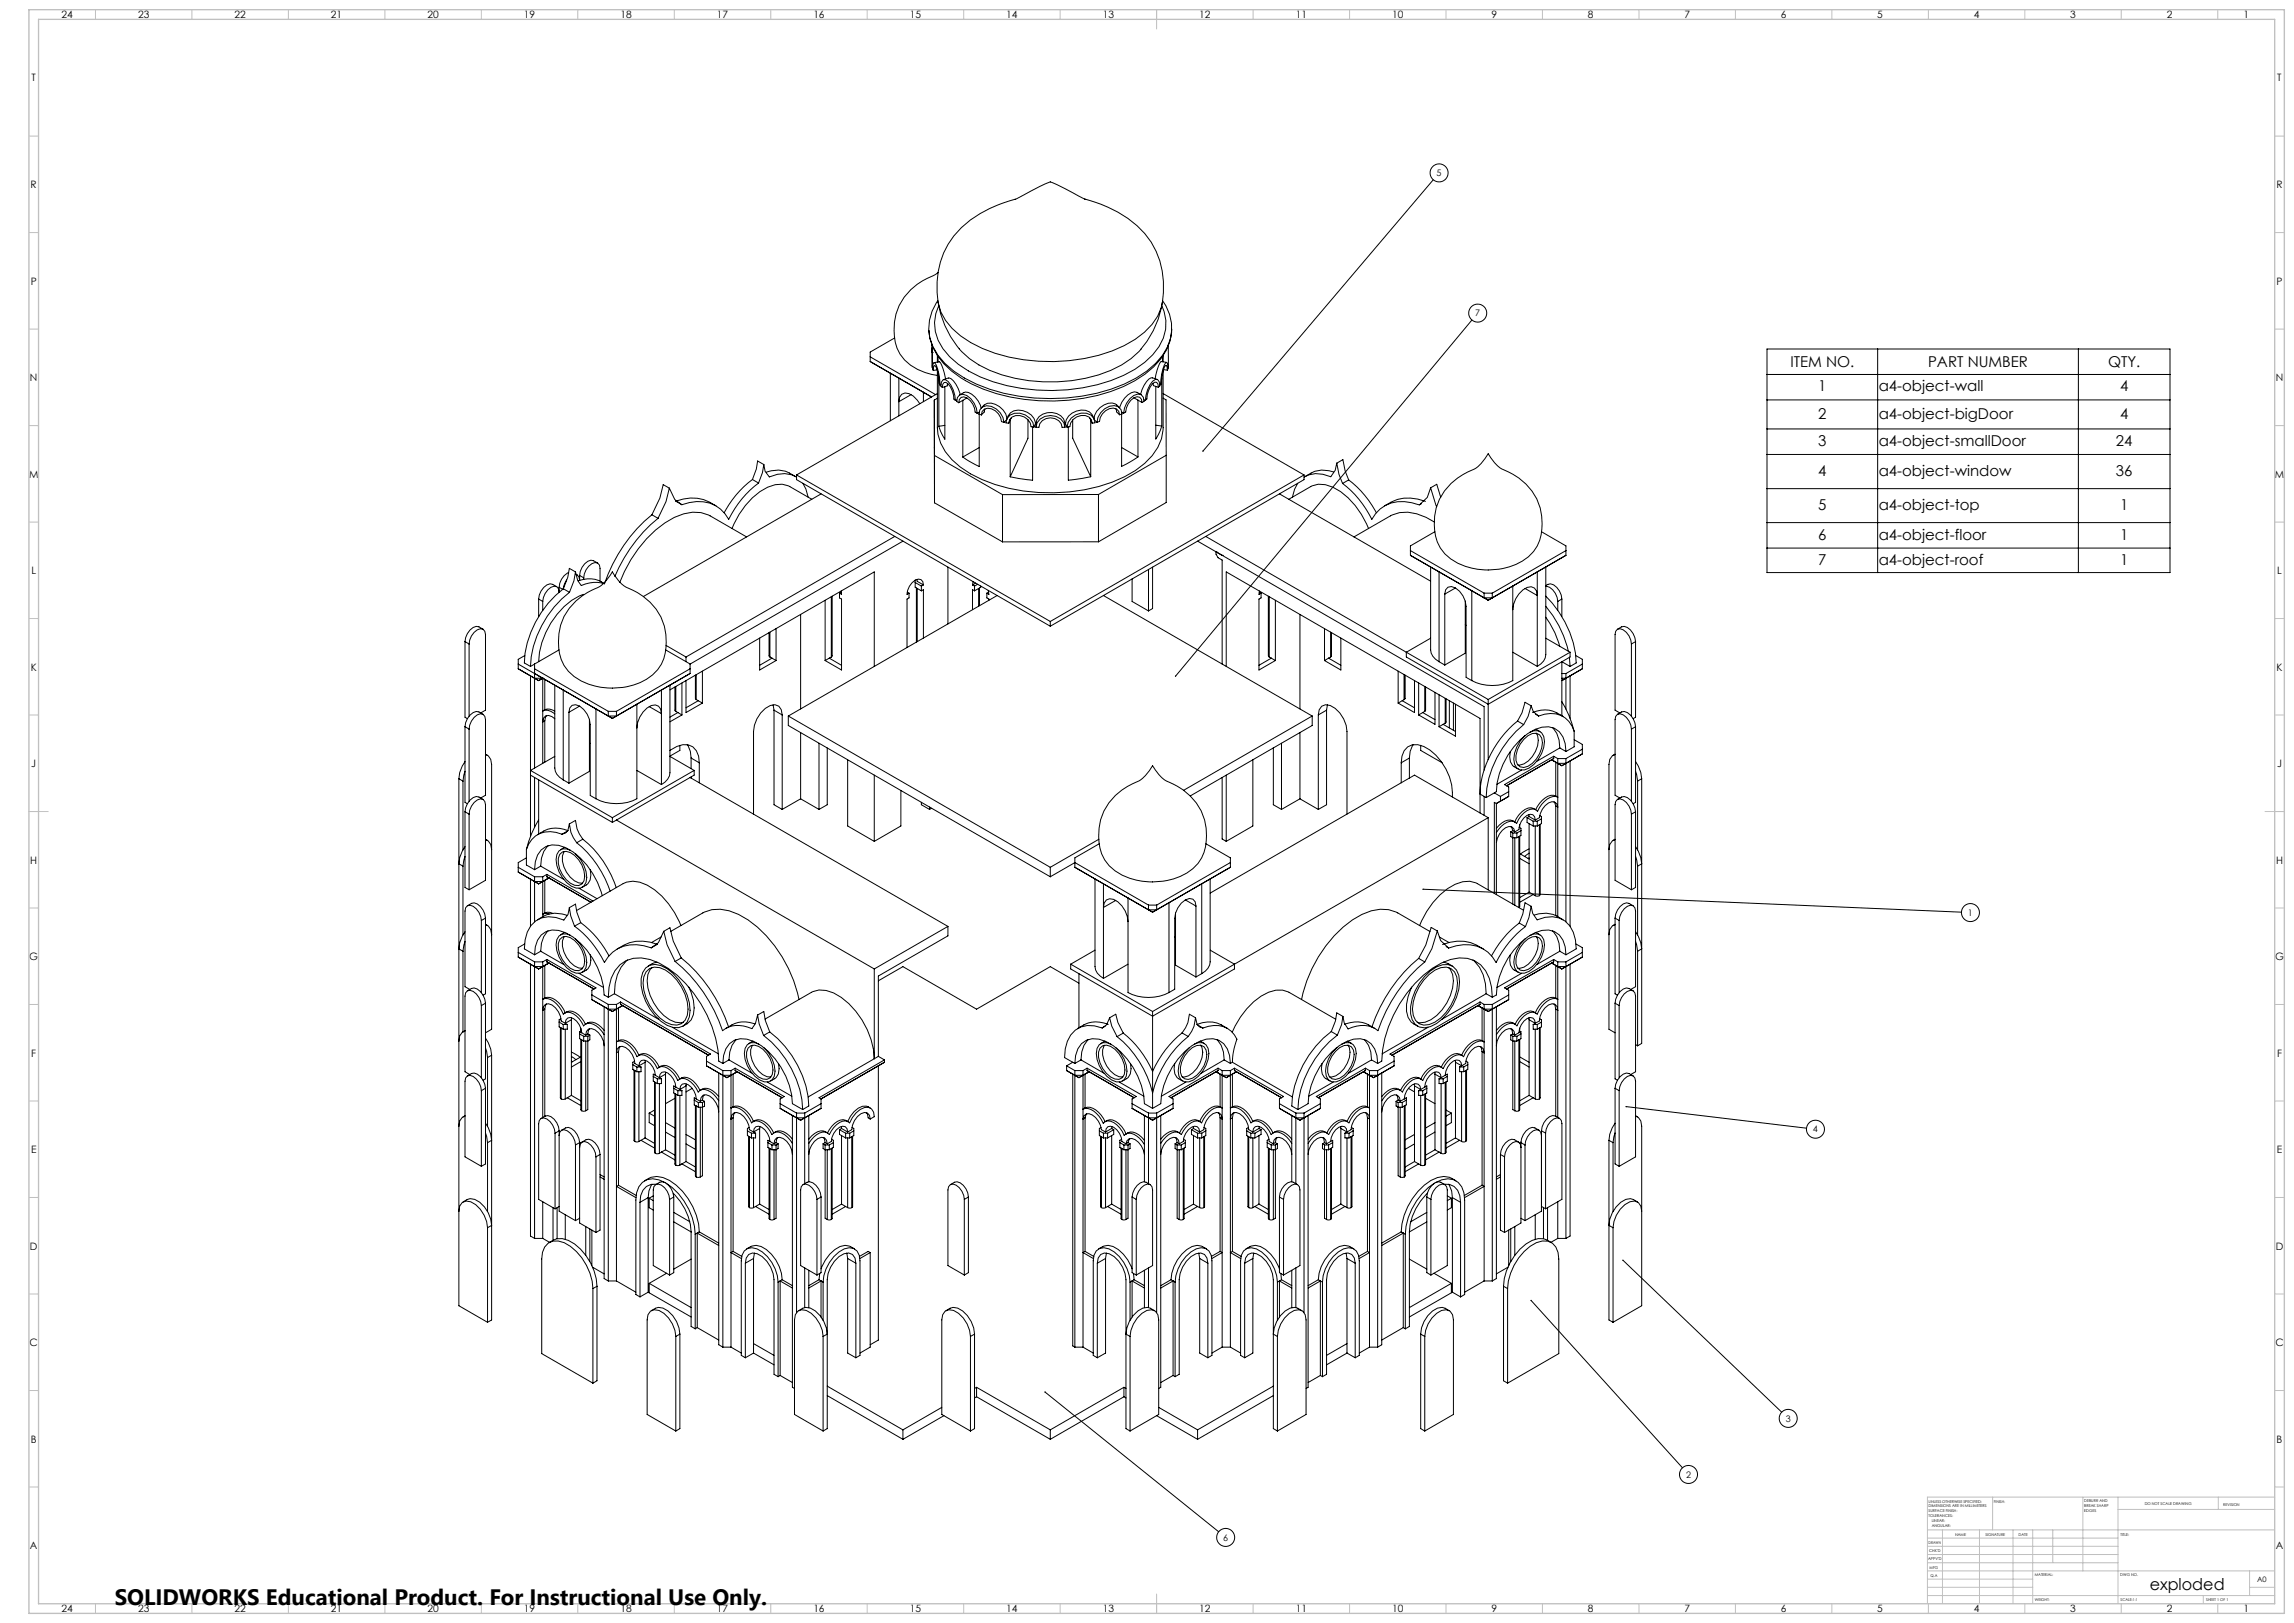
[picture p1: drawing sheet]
<svg xmlns="http://www.w3.org/2000/svg" width="1189mm" height="841mm" viewBox="0 0 1189 841" stroke-linecap="round" stroke-linejoin="round" font-family="sans-serif">
<defs><g id="words">
<text font-size="11.6" x="59" y="832">SOLIDWORKS Educational Product. For Instructional Use Only.</text>
<text font-size="8.5" x="1114" y="824">exploded</text>
<g font-size="7.8">
<text x="928" y="190">ITEM NO.</text>
<text x="999" y="190">PART NUMBER</text>
<text x="1093" y="190">QTY.</text>
<text x="942" y="203">1</text>
<text x="974" y="203">a4-object-wall</text>
<text x="1099" y="203">4</text>
<text x="942" y="217">2</text>
<text x="974" y="217">a4-object-bigDoor</text>
<text x="1099" y="217">4</text>
<text x="942" y="231">3</text>
<text x="974" y="231">a4-object-smallDoor</text>
<text x="1097" y="231">24</text>
<text x="942" y="247">4</text>
<text x="974" y="247">a4-object-window</text>
<text x="1097" y="247">36</text>
<text x="942" y="264">5</text>
<text x="974" y="264">a4-object-top</text>
<text x="1099" y="264">1</text>
<text x="942" y="280">6</text>
<text x="974" y="280">a4-object-floor</text>
<text x="1099" y="280">1</text>
<text x="942" y="293">7</text>
<text x="974" y="293">a4-object-roof</text>
<text x="1099" y="293">1</text>
</g>
<g font-size="5.3">
<text x="32" y="9">24</text>
<text x="72" y="9">23</text>
<text x="122" y="9">22</text>
<text x="172" y="9">21</text>
<text x="222" y="9">20</text>
<text x="272" y="9">19</text>
<text x="322" y="9">18</text>
<text x="372" y="9">17</text>
<text x="422" y="9">16</text>
<text x="472" y="9">15</text>
<text x="522" y="9">14</text>
<text x="572" y="9">13</text>
<text x="622" y="9">12</text>
<text x="672" y="9">11</text>
<text x="722" y="9">10</text>
<text x="773" y="9">9</text>
<text x="823" y="9">8</text>
<text x="873" y="9">7</text>
<text x="923" y="9">6</text>
<text x="973" y="9">5</text>
<text x="1023" y="9">4</text>
<text x="1073" y="9">3</text>
<text x="1123" y="9">2</text>
<text x="1163" y="9">1</text>
<text x="16" y="42">T</text>
<text x="1180" y="42">T</text>
<text x="16" y="97">R</text>
<text x="1180" y="97">R</text>
<text x="16" y="147">P</text>
<text x="1180" y="147">P</text>
<text x="16" y="197">N</text>
<text x="1180" y="197">N</text>
<text x="15" y="247">M</text>
<text x="1179" y="247">M</text>
<text x="16" y="297">L</text>
<text x="1180" y="297">L</text>
<text x="16" y="347">K</text>
<text x="1180" y="347">K</text>
<text x="16" y="397">J</text>
<text x="1180" y="397">J</text>
<text x="16" y="447">H</text>
<text x="1180" y="447">H</text>
<text x="15" y="497">G</text>
<text x="1179" y="497">G</text>
<text x="16" y="547">F</text>
<text x="1180" y="547">F</text>
<text x="16" y="597">E</text>
<text x="1180" y="597">E</text>
<text x="16" y="647">D</text>
<text x="1180" y="647">D</text>
<text x="15" y="697">C</text>
<text x="1179" y="697">C</text>
<text x="16" y="747">B</text>
<text x="1180" y="747">B</text>
<text x="16" y="803">A</text>
<text x="1180" y="803">A</text>
<text x="32" y="835">24</text>
<text x="72" y="835">23</text>
<text x="122" y="835">22</text>
<text x="172" y="835">21</text>
<text x="222" y="835">20</text>
<text x="272" y="835">19</text>
<text x="322" y="835">18</text>
<text x="372" y="835">17</text>
<text x="422" y="835">16</text>
<text x="472" y="835">15</text>
<text x="522" y="835">14</text>
<text x="572" y="835">13</text>
<text x="622" y="835">12</text>
<text x="672" y="835">11</text>
<text x="722" y="835">10</text>
<text x="773" y="835">9</text>
<text x="823" y="835">8</text>
<text x="873" y="835">7</text>
<text x="923" y="835">6</text>
<text x="973" y="835">5</text>
<text x="1023" y="835">4</text>
<text x="1073" y="835">3</text>
<text x="1123" y="835">2</text>
<text x="1163" y="835">1</text>
</g>
<g font-size="4.7">
<text x="745" y="91">5</text>
<text x="765" y="164">7</text>
<text x="1020" y="475">1</text>
<text x="940" y="587">4</text>
<text x="926" y="737">3</text>
<text x="874" y="766">2</text>
<text x="634" y="798">6</text>
</g>
<text font-size="3.9" x="1170" y="820">A0</text>
<g font-size="2">
<text x="1000" y="779">UNLESS OTHERWISE SPECIFIED:</text>
<text x="1033" y="779">FINISH:</text>
<text x="1080" y="778">DEBURR AND</text>
<text x="1112" y="780">DO NOT SCALE DRAWING</text>
<text x="1000" y="781">DIMENSIONS ARE IN MILLIMETERS</text>
<text x="1000" y="784">SURFACE FINISH:</text>
<text x="1080" y="781">BREAK SHARP</text>
<text x="1080" y="783">EDGES</text>
<text x="1152" y="780">REVISION</text>
<text x="1000" y="786">TOLERANCES:</text>
<text x="1001" y="789">LINEAR:</text>
<text x="1001" y="791">ANGULAR:</text>
<text x="1013" y="796">NAME</text>
<text x="1029" y="796">SIGNATURE</text>
<text x="1046" y="796">DATE</text>
<text x="1099" y="796">TITLE:</text>
<text x="1000" y="800">DRAWN</text>
<text x="999" y="808">APPV'D</text>
<text x="1000" y="804">CHK'D</text>
<text x="1000" y="813">MFG</text>
<text x="1001" y="817">Q.A</text>
<text x="1055" y="817">MATERIAL:</text>
<text x="1099" y="817">DWG NO.</text>
<text x="1055" y="830">WEIGHT:</text>
<text x="1099" y="830">SCALE:1:1</text>
<text x="1143" y="830">SHEET 1 OF 1</text>
</g>
</g></defs>
<g fill="none" stroke="#000" stroke-width=".52">
<path d="M743 93l-120 141M526 103l2-1a62 62 0 0 1 17-8l18 9M526 103a64 64 0 0 0-32 19 44 44 0 0 0-8 35M562 103a61 61 0 0 1 35 22 45 45 0 0 1 6 32M486 156a24 24 0 0 0-5 15M486 156a26 26 0 0 0 12 18 85 85 0 0 0 64 12 59 59 0 0 0 35-18l3-4 2-7M486 141l-1 1a30 30 0 0 0-19 41 27 27 0 0 0 20 12M486 157a45 45 0 0 0 33 37 84 84 0 0 0 62-5l5-3 6-5M602 159a22 22 0 0 1-5 25 67 67 0 0 1-44 18 86 86 0 0 1-56-13 24 24 0 0 1-11-30M602 157a47 47 0 0 1-11 24M603 156l-1 1M603 156a25 25 0 0 1-5 34 78 78 0 0 1-52 18 83 83 0 0 1-53-16 30 30 0 0 1-12-21"/>
<path d="M464 175l-13 7v5M606 179l-1 11M607 171a32 32 0 0 1-18 25 98 98 0 0 1-89 0 32 32 0 0 1-19-25M763 166l-154 184M451 187l32 19-4-3v5M451 185l34 19M451 187l2 2M461 193v25M466 196v19M483 183v-4v11M483 183v-3v10M483 183h.1"/>
<path d="M483 190h.1M484 192v-3a11 11 0 0 1 3 10M484 192l-1-3 1-1h1l2 6v5M486 192h-2M486 192v30a29 29 0 0 0 17 24 91 91 0 0 0 85-2 27 27 0 0 0 15-22v-30M486 184v4M486 185v3M487 196v25M487 188l2 3 1 5M487 187l-3 1M488 199h-1M491 199v1l-3 1"/>
<path d="M492 196l-3 1M492 196a9 9 0 0 1 5 8h1M598 199v1l2 1M600 197l-3-1a10 10 0 0 0-6 8M601 199h1M602 196v25M603 184l-1 3M603 184v3M603 192h2M605 188l-3-1-2 5-1 4M605 192v-3a11 11 0 0 0-3 10M605 192v-1v-3a6 6 0 0 0-3 6v5"/>
<path d="M916 181h209v116h-209zM916 194h209M973 181v116M1077 181v116M472 204l-6 4v-2l1-2a6 6 0 0 1 8 3l2 2M484 207v54M484 207v25M486 204l-73 42M486 206l-2 1M488 201v-1l1-3a6 6 0 0 1 5 5l1 6M488 201l1-3a4 4 0 0 1 5 4v5l1 1M490 200v28l-3-7"/>
<path d="M496 207l-1 1M497 209l-1-1v-2l1-1a7 7 0 0 1 8 4l1 5M497 209v-2l1-1a7 7 0 0 1 7 8h1M499 207v30M499 203l-2 2M500 203a8 8 0 0 1 8 8M501 206l-4 3M507 214h-1M508 215v27l-9-5M509 211a6 6 0 0 1 9 0 8 8 0 0 1 4 6M509 215h-2a4 4 0 0 1 7-4 10 10 0 0 1 6 8M509 215a4 4 0 0 1 5-3 8 8 0 0 1 5 6l1 1"/>
<path d="M511 212l-1 1-1 2M522 218l-2 1M522 217a8 8 0 0 1 8-5 8 8 0 0 1 7 7l-1 2M523 219h-2a7 7 0 0 1 6-5 7 7 0 0 1 7 3l1 2 1 2M523 219a6 6 0 0 1 4-4 6 6 0 0 1 6 2l1 2v2h2M524 218v29M524 218l-1 1M524 216v2M533 217v10l-9 20M556 218v9l9 20M565 216v2M565 218v29"/>
<path d="M565 218l1 1M566 219h2a7 7 0 0 0-6-5 7 7 0 0 0-7 3l-1 2-1 2M566 219a6 6 0 0 0-4-4 6 6 0 0 0-6 2l-2 4h-1M566 215a8 8 0 0 0-8-2 8 8 0 0 0-6 7l1 1M566 215l1 2M567 218l2 1M578 212l1 1 1 2M579 210a7 7 0 0 0-11 3l-1 4M579 210l1 1M580 215h2a4 4 0 0 0-7-4 10 10 0 0 0-6 8M580 215a4 4 0 0 0-5-3 8 8 0 0 0-5 6l-1 1M581 215v27l9-5"/>
<path d="M581 214h1M588 206l2 1M590 207v30M590 207l2 2M591 205a5 5 0 0 0-6 0 12 12 0 0 0-5 6M592 209l1-1v-2l-2-1a7 7 0 0 0-7 4l-2 5M592 209v-2l-1-1a7 7 0 0 0-8 7l-1 1M593 207h1M599 200v27l3-6M600 201l1-1-1-3a6 6 0 0 0-5 5l-1 5M600 201v-3a4 4 0 0 0-5 4l-1 5M603 204l73 42"/>
<path d="M603 206l1 1v29M916 207h209M490 220l-3 1M508 232l-9 5M535 221v28l-11-2M537 221a8 8 0 0 1 5-7 8 8 0 0 1 9 3l1 4M537 221a8 8 0 0 1 7-6 8 8 0 0 1 8 6M537 221h1a6 6 0 0 1 6-4 6 6 0 0 1 6 4h2M554 221v28l11-2M581 232l9 5M599 220l3 1M604 236v24l-35 21"/>
<path d="M604 236l-35 20M916 222h209M916 235h209M347 253l-2 7-4 9M347 253l3 6 3 3M347 253l-3-2-2 7-4 9M390 248a51 51 0 0 0-15 18M390 248l3 2M393 250a52 52 0 0 0-15 19 18 18 0 0 0-25-7M396 241l-1 4-2 5M396 241l1 3 2 3a15 15 0 0 1 14 0M396 241l-3-2-1 4-2 5"/>
<path d="M397 245a15 15 0 0 1 15 2M413 246l131 76M413 246v3l131 75M416 250l2 3 1 5M421 259l-12-7a12 12 0 0 0-11 0 40 40 0 0 0-19 22M426 256l-93 53M520 256l-36-20v25M520 256v25M569 256h-49M569 256v25M663 256l79 45M668 259l11-7a12 12 0 0 1 12 0 40 40 0 0 1 18 22"/>
<path d="M673 250l-2 3-1 5M676 246l-132 76M676 246v3l-132 75M691 245a15 15 0 0 0-15 2M693 240l-1 4-2 3a14 14 0 0 0-14 0M693 240l1 6 2 5M693 240l3-2 1 6 2 5M696 251a52 52 0 0 1 15 18 19 19 0 0 1 25-7l1-1M699 249a52 52 0 0 1 14 17M699 249l-3 2M739 260a21 21 0 0 0-21 2M742 253l-2 5-4 3"/>
<path d="M742 253l3 10M742 253l3-2 2 7M752 251l6-5a23 23 0 0 0 13-11 21 21 0 0 0 13 11 28 28 0 0 1 11 40 34 34 0 0 1-46 1 27 27 0 0 1 3-36zM916 253h209M338 267a79 79 0 0 0-25 36M338 267l3 2M341 269a78 78 0 0 0-22 30M353 262l-3-2a21 21 0 0 1 21 2M387 278l-19-11a22 22 0 0 0-23 4 66 66 0 0 0-24 31M464 278l-108 62M484 261l36 20M625 278l146 84"/>
<path d="M743 271a22 22 0 0 0-22-4l-19 11M744 276l-13 7v5M799 276l13 7v5M916 271h209M295 297a9 9 0 0 0-5 7M298 296l-1 5-2 6M298 296l1 5 2 2 7-1h5M298 296l-3-1-1 4-2 6M299 298l1 1v2M300 298l3 1M300 298v3M303 299a7 7 0 0 1 7-7l1 1v2v6"/>
<path d="M303 299v1M310 292a5 5 0 0 0-8 2l-2 4M468 280l-110 64M491 294v29M569 281h-49M587 300v12l8 5M595 295v22M597 294v21l-2 2M621 280l148 86v33M630 286h.1M630 286v1l1 2 2 1v54M633 288h.1"/>
<path d="M731 285l38 22M731 288l40 23M731 288l2 1M742 294v43a7 7 0 0 0 4 6M746 296v47M797 296v49M801 294v45a7 7 0 0 1-4 6M812 288l-28 16v49a23 23 0 0 1-21 0M812 285l-39 22M812 288l-41 23M916 284h209M279 310v9"/>
<path d="M279 310l2 2M281 312v4M289 304a4 4 0 0 0-7 0l-2 2-1 4M290 304v3l-1-2v-1a7 7 0 0 0-8 8M290 304l2 1M292 305a52 52 0 0 0-20 39l3 1M292 305l3 2M294 301l-2 4M295 307a52 52 0 0 0-20 38M299 311l6-4a21 21 0 0 0 12-11l1 1a21 21 0 0 0 12 10 28 28 0 0 1 11 40 34 34 0 0 1-46 1 28 28 0 0 1 4-37zM300 301a14 14 0 0 1 13 1M302 308a40 40 0 0 0-23 35"/>
<path d="M415 318v49M428 311v31M431 309v31M435 307v3h1v37l-8-5M436 306v2l-1-1M436 307h-1M470 307h1M471 307v3h-1v26M474 301v3l4 2M474 302l4 2M474 301h.1M475 305v28"/>
<path d="M475 300v1l4 2M475 305v27M478 306h1v25M478 304v2M479 303l-1-2-1-1a7 7 0 0 0-7 8l1-1M479 303l-1 1M504 303l1 1M504 301v2M505 304v2M505 306h-1v10M506 302l-2 1M507 303l-2 1"/>
<path d="M507 305v9M508 305v9M508 304l-3 2M511 307v3l2 1M512 306l1 2-2-1M512 307h-1M517 309l-108 62M572 309l108 62M653 307h1M653 306v2l1-1M654 307v3h-1v37l8-5M657 309v31h1"/>
<path d="M658 309v31M661 311v31M674 318v49M749 308v-2l1-2a7 7 0 0 1 8 5l2 5v37l3 2M749 308v37M754 305l-5 3M759 312v26l-10 7M763 306v47M769 310h4M769 307v3M769 307h4M769 310l2 1"/>
<path d="M773 307v3M773 310l-2 1M790 305l7 4-1-3-1-1a6 6 0 0 0-8 3l-1 2-2 6M801 304a8 8 0 0 1 6 8M801 303a4 4 0 0 1 6 1l2 4 1 2M801 320a45 45 0 0 1 7 15M801 314a55 55 0 0 1 12 23M801 309a53 53 0 0 1 16 35l-3 1M807 312v4M810 310l-3 2M810 310v9M241 332v40h1"/>
<path d="M241 332l2 2M243 334a7 7 0 0 1 7-8l2 3v39l-3 1M243 334v37M250 326a5 5 0 0 0-8 2l-1 4M272 340l-3 2v5M290 337l-13 7v54M345 337l13 7v5M345 334l11 6M394 331v16l8-5M399 328v12M402 326v16M544 322v2"/>
<path d="M687 326v16M690 328v12M695 331v16l-8-5M742 331l-13 7v2l42 25 43-25v-2M759 324h1M784 338l13 7M801 331l13 7M814 338l-43 24M817 340l3 2v5M838 326a5 5 0 0 1 8 2l2 4M846 334a7 7 0 0 0-8-8l-1 1v2v39l3 1M846 334v37"/>
<path d="M848 332v40h-2M848 332l-2 2M269 344l48 28M269 347l2 1M269 347l10 6M275 350v83M277 347l38 22M277 344l-2 1M277 349l2 1M281 351h.1M281 351v45M281 351l-2 2"/>
<path d="M281 351h-4l2 2M282 352v16M288 355v43a7 7 0 0 0 4 6M292 358v46M347 355v45a8 8 0 0 1-4 7M350 356v12v1M350 356v13M353 354v16M356 340v3M356 353v16l8-5M358 347l-38 22M358 349l-41 23"/>
<path d="M358 349l-15 9v49M360 350v12h1M361 350v12M364 348v16M399 340l1 1M400 341l2 1M400 341l-6 4M430 341l-2 1M430 341l6 4M431 340l-1 1M453 345v-49l-106 61M636 345v-49l131 76v49"/>
<path d="M658 340l1 1M659 341l2 1M659 341l-6 4M689 341l-2 1M689 341l6 4M690 340l-1 1M725 348v16M728 350v12M733 353v16l-8-5M735 354v16M738 356v13M739 356v12l-1 1"/>
<path d="M744 359v16l-9-5M746 343l3 2M810 349h2M812 349v18M813 341l1 4M814 345l-4-2v28M814 350v22M820 347l-10 6 2-2h-2M820 344l-8 5M820 347l-2 1M241 377v39h1M241 377l2 1"/>
<path d="M243 378a7 7 0 0 1 7-8l2 3v39l-3 2M243 378v37M250 370a5 5 0 0 0-8 2l-1 5M282 368a5 5 0 0 1 6 1M282 368h-1a6 6 0 0 1 7 2M282 373v22M283 371l-1 2M288 372a3 3 0 0 0-6 0l-1 2 1-1M295 369v-2l2-2a7 7 0 0 1 7 5l2 5v37l3 2M295 369v37M300 366l-5 3M306 373v27l-11 6"/>
<path d="M309 367v47M315 369v2M315 369h5M315 371h5M315 371l2 1M320 369v2M320 371l-3 1M330 365v49a23 23 0 0 1-21 0M336 366l7 4-1-2-1-2a6 6 0 0 0-8 3l-3 5v3M350 369h1M351 369l2 1M351 369l-4 3"/>
<path d="M353 370l-6 4M361 362l1 1M362 363l2 1M362 363l-6 4M401 365v3M401 368l4 2M401 368v49l4 2M405 370v-2l-1-2a7 7 0 0 0-10 3l-2 4-1 6v43M405 370v49M409 371l135 78M409 371v5l135 78M415 380v34"/>
<path d="M674 380v34M680 371l-67 39M680 371v5l-63 36M683 370l1-2 1-2a7 7 0 0 1 9 3l4 7v3v43M683 370v49M688 368l-5 2M688 368v49l-5 2M688 365v3M727 363l-2 1M727 363l6 4M728 362l-1 1M737 369l-2 1"/>
<path d="M737 369l7 4M738 369h-1M746 360v17M748 375l-2 2M748 375l6 4M749 375h-1M749 362v13M750 362v12l-1 1M751 363v14M753 364v14M754 365v16l-8-4M771 362v32"/>
<path d="M787 374a53 53 0 0 0-16 20M787 374l3 1M790 375a52 52 0 0 0-20 38M793 379a5 5 0 0 1 5 0 5 5 0 0 1 3 5 16 16 0 0 1-11 15 5 5 0 0 1-5-6 18 18 0 0 1 6-12M794 366l-4-2-1 5-2 5M794 366l1 3 2 2M794 366l-2 5-2 4M794 369a15 15 0 0 1 16 2M796 370l1 1M796 378l2 1M796 380a12 12 0 0 1-9 16M797 371a13 13 0 0 1 19 8"/>
<path d="M805 377a13 13 0 0 1 3 11M810 364a54 54 0 0 1 6 15M816 379v8l-4 2M838 370a5 5 0 0 1 8 2l2 5M846 378a7 7 0 0 0-8-8l-1 1v2v39l3 2M846 378v37M848 377v39h-2M848 377l-2 1M241 400l-1 5M241 395l-3 5v4M252 391l1 1 1 2 1 2v137l-3 2M252 391h1"/>
<path d="M288 392l-13 7 42 25M306 385h.1M330 399l13 8M347 389a9 9 0 0 1 14 0l1 3v3M347 392l13 7M352 386v3l-5 3M356 386l2 3v4M358 393l4 2M358 393v5M360 399v3l-2 1M360 399l-43 25M362 395v11"/>
<path d="M424 385v34M429 388v29l-5 2M439 394v34l14 8M649 394v34l-13 8M660 388v29l4 2M664 385v34M726 395a8 8 0 0 1 3-8 8 8 0 0 1 9 0 29 29 0 0 1 15 26M726 395v11M730 393l-4 2M730 393v10M733 386l-2 3-1 4M736 386v3l12 6"/>
<path d="M771 394a44 44 0 0 0-4 17l3 2M783 389a7 7 0 0 0 4 10M789 399l-13 7M790 383a5 5 0 0 1 9-1 14 14 0 0 1-9 16 5 5 0 0 1-4-7l2-5zM804 394l6 3M804 394l3 2h5l-2 1M805 393l-24 14 23-13M805 392l2 1M805 392l-25 15 2 1v5M805 392v1M805 393l-1 1M806 395v17"/>
<path d="M807 393v82M807 393h5M808 388l4 1M808 388l-11 6M812 389a11 11 0 0 0-9-12 26 26 0 0 0-21 14 37 37 0 0 0-6 19l-1 1M812 393v85M814 394v86M816 383l4 3v5M820 388l-8 5M820 391l-10 6M820 391l-2 1M837 391l-1 1-2 2v2v137l3 2"/>
<path d="M837 391h-1M848 400l1 5M848 395l2 5 1 4M238 404v273l15 8M238 404l2 1M240 405v35M250 414l-2-1a7 7 0 0 0-7 8M275 402l42 24M277 403v26M279 404v28M292 404l3 2M358 403l-38 22"/>
<path d="M358 403l133 77M358 403h.1M415 414l-10 5M415 414l9 5M453 402v34M467 410v18l-14 8M478 416v1l4 2M482 418v1M483 419h-1M578 412l6-4a22 22 0 0 0 13-11 21 21 0 0 0 13 10 28 28 0 0 1 11 40 34 34 0 0 1-46 2 27 27 0 0 1 3-37zM633 403v32l3 1M636 402v34"/>
<path d="M674 414l9 5M674 414l-10 5M769 413v9M775 411l3 2M775 411l-5 2M776 416h-1v47M776 416v48M778 413v2M778 415l-2 1M782 410l-4 3M782 413l-4 2M782 413l-6 3"/>
<path d="M805 415l1 3M806 412a10 10 0 0 0-10 8l-1-1a6 6 0 0 0-8 3l-2 4M806 412l1 1a10 10 0 0 0-10 7 6 6 0 0 0-9 3l-2 4a6 6 0 0 0-8 1l-2 3M806 418h1v-1l-1-1a8 8 0 0 0-8 8l-2 1M806 418v56M838 414l2-1a7 7 0 0 1 8 8M849 405v35M851 404v137l-2 1M851 404l-2 1M241 439l-3 5v4l2 1M241 421v39l2 1M241 421l2 1"/>
<path d="M243 422a7 7 0 0 1 7-8l2 3v39l-9 5M243 422v39M252 435l1 1 1 2 1 2M252 435h1M279 425a54 54 0 0 0-6 15M284 438a13 13 0 0 0-4 11M291 432a13 13 0 0 0-18 8M293 439l-2 1M294 431l-3 1M294 430a15 15 0 0 0-15 2M295 427l3-2 1 4 3 6M295 427l-1 3-1 2h-2"/>
<path d="M295 427l1 4 3 6M299 437a54 54 0 0 1 17 25M302 435a53 53 0 0 1 17 25M302 435l-3 2M317 424v2M320 425l133 77M320 425l-3 1M570 435l-26 14M570 437l-13 8v4M625 437l13 8v4M771 424l-38-22-106 61M771 424v37"/>
<path d="M771 424l-131 76M783 431v3h3M783 431l1 1M783 428l1 2M784 432v36M784 430l1 1M784 430l-1 1M784 432h2M785 431l-1-3a8 8 0 0 0-8 9M785 434v35M785 426l-1-1a8 8 0 0 0-8 4M786 432v2"/>
<path d="M787 434v36M787 429h1v4l-2 1M788 433v37h-1M788 427v2M788 430l-2 2M791 424l4 2M791 424v2l4 2M792 422l1 1M793 440l-5 3M793 423l3 2M793 423l-2 1M793 427v35"/>
<path d="M795 428h2M795 426v2M795 426h2M796 425l-1-2-1-1a7 7 0 0 0-7 8l-2 1M796 428v36M797 426v2M798 427l-1 1M798 427v37M798 423h1v4h-1M799 424l-2 2M837 435l-1 1-2 2v2M837 435h-1"/>
<path d="M846 422a7 7 0 0 0-8-8l-1 3v39l9 5M846 422v39M848 439l2 5 1 4-2 1M848 421l-2 1M848 421v39l-2 1M240 449v35M241 444l-1 5M269 449l8 5M269 452l2 1M269 452l10 6M273 445l-4 2v5M273 440v8l4 3"/>
<path d="M275 456v24M277 451a11 11 0 0 1 9-13 26 26 0 0 1 21 15l3 4 2 7M277 454v24M277 454h4M280 449l-3 2M280 449l12 7M281 454v21M281 457h-4l2 1M281 457l-2 1M282 456v17M283 453l24 14M283 453l-2 1"/>
<path d="M283 453v1M283 454l23 14M283 454l2 1M285 455l-6 3M285 455l-4 2M290 443a5 5 0 0 1 8 0 12 12 0 0 1 4 15 6 6 0 0 1-9-2 13 13 0 0 1-3-13zM292 441a12 12 0 0 0 10 17M296 441a5 5 0 0 0-6-1 5 5 0 0 0-2 5 16 16 0 0 0 11 15 5 5 0 0 0 5-5 18 18 0 0 0-6-13M306 451a7 7 0 0 1-4 9M544 449v5M544 454l13-7 38 22M557 449l40 24"/>
<path d="M557 449l2 2M568 455v46a7 7 0 0 0 4 6M572 458v49M623 458v47M627 455v43a8 8 0 0 1-4 7M638 447l-38 22M638 449l-38 22M638 449l-41 24M788 445l5 3M788 442l5 3M793 442l-3 2M793 445h-1"/>
<path d="M848 444l1 5M849 449v35M242 469l2-1a7 7 0 0 1 8 8M249 477a7 7 0 0 0-7-8l-1 1v2v39l2 2M249 477v37M252 479l1 1 1 2 1 2M252 479l1 1M252 476v39l-2 1M252 476l-3 1M282 473h2h2M282 473l-1 1h4M294 474a15 15 0 0 0-15 3"/>
<path d="M295 470l-1 4-2 3a13 13 0 0 0-20 10v5l5 3M295 470l1 5 2 5M295 470l3-1 1 4 2 5M298 480a51 51 0 0 1 15 19 18 18 0 0 1 25-8M299 472l24-14a13 13 0 0 1 12 1 41 41 0 0 1 18 21M300 460l9 6M301 478a51 51 0 0 1 15 17M301 478l-3 2M578 467l-6 3v-2l1-2a6 6 0 0 1 8 3l2 3 2 6M585 465v49a23 23 0 0 0 21 0M595 469v2M595 471h5"/>
<path d="M595 469h5M595 471l2 2M600 469v2M600 471l-3 2M606 468v46M609 473v27l11 6M614 466l6 3M620 469l-1-2-1-1a7 7 0 0 0-8 4l-1 6v37l-3 1M620 469v37M738 461l279 12M787 470h.1M787 478a52 52 0 0 0-14 17"/>
<path d="M787 478l4 2M790 472l-24-14a12 12 0 0 0-12 0 40 40 0 0 0-18 22M793 462l2 2M793 462l-5 3M794 470l-2 5-1 5M794 470v3l3 4a13 13 0 0 1 20 10v5l-5 3M794 470l-4-2-1 6-2 4M795 464l-7 4M795 464h1M795 474a15 15 0 0 1 15 3M796 464h2M837 479l-1 1-2 2v2"/>
<path d="M837 479l-1 1M837 476v39l1 1M837 476l2 1M839 477a7 7 0 0 1 7-8l2 3v39l-3 2M839 477v37M846 469l-2-1a7 7 0 0 0-7 8M240 493v42l1-1M241 488l-1 5M241 483l-3 6v3l2 1M269 494l8 4M269 496l10 6M269 496l2 1"/>
<path d="M272 489l-3 2v5M275 500v140l2 2M277 495a11 11 0 0 1 9-13 26 26 0 0 1 21 15 37 37 0 0 1 6 19l2 1M277 498v144M277 498h4M280 493l-3 2M280 493l12 7M281 498v81M283 498l25 14M283 497l26 15-2 1v5M283 497l-2 1M283 497v1"/>
<path d="M283 498l2 1M284 482a13 13 0 0 0-4 11M285 499l-6 3M285 499l-4 2M290 487a5 5 0 0 1 8 0 12 12 0 0 1 4 15 6 6 0 0 1-9-2 13 13 0 0 1-3-13zM292 485a12 12 0 0 0 10 17M293 483l-2 1M296 485a5 5 0 0 0-6 0 5 5 0 0 0-2 5 16 16 0 0 0 11 14 5 5 0 0 0 5-5 18 18 0 0 0-6-13M306 495a7 7 0 0 1-4 9M325 497a20 20 0 0 0-7 18M338 491l3-2a21 21 0 0 0-21 3M341 499l-5 2"/>
<path d="M343 486l-5 2M344 483l-3 5-3 3M344 483l2 7 4 8M344 483l3-2 2 7 4 8M348 483l16-10a19 19 0 0 1 19 1 65 65 0 0 1 31 44M350 498a78 78 0 0 1 25 36 14 14 0 0 1 15-1l2-3 1-4M353 496a78 78 0 0 1 25 36M353 496l-3 2M491 480v5l-36 21v41M491 480l-38 22M555 500v2l42 25 43-25v-2M555 500l42 24"/>
<path d="M568 492l-13 8M585 500l-13 7M609 485v1M627 492l13 8M640 500l-43 24M735 497a79 79 0 0 0-24 35M735 497l3 1M738 498a79 79 0 0 0-24 36 14 14 0 0 0-15-1l-2-3-1-3M741 483l-17-10a19 19 0 0 0-18 1 65 65 0 0 0-31 44M745 482l-3 10-4 6M745 482l2 5 4 4M745 482l-3-1-3 9-4 7"/>
<path d="M746 486l5 2M748 489a21 21 0 0 1 21 3M748 499l5 2M750 491h1M763 497a20 20 0 0 1 7 18M783 495a7 7 0 0 0 4 9M790 488a5 5 0 0 1 9 0 14 14 0 0 1-9 15h-2a7 7 0 0 1-2-9zM791 480a52 52 0 0 0-16 19 18 18 0 0 0-24-8M793 485a5 5 0 0 1 5 0 5 5 0 0 1 3 5 16 16 0 0 1-11 14 5 5 0 0 1-5-5 18 18 0 0 1 6-13M796 483l2 1M796 485a12 12 0 0 1-9 17M804 499l3 2h5l-2 1"/>
<path d="M804 499l6 3M805 482a13 13 0 0 1 3 11M805 497l-25 15 2 1v5l-9 5M805 497v1M805 498l-24 14M805 497l2 1M805 498l-1 1M807 498v81M807 498h5M808 493l-11 7M808 493l4 2M812 495a11 11 0 0 0-9-13 27 27 0 0 0-21 15 37 37 0 0 0-6 19l-3 1"/>
<path d="M812 498v144M814 500v140l-2 2M817 489l3 2v5M820 494l-8 4M820 496l-10 6M820 496l-2 1M848 483l2 6 1 3-2 1M848 488l1 5M849 493v49M242 513a5 5 0 0 1 8 3l2 4M252 520l-3 1M252 520v39l-2 1"/>
<path d="M281 501h-4l2 1M281 501l-2 1M282 517a10 10 0 0 1 11 8M282 517l-1 1a10 10 0 0 1 11 8 6 6 0 0 1 8 2l2 4a5 5 0 0 1 9 1l2 3M282 500v17M300 504l13 8M307 516l8 4M307 518l10 6M307 518l2 1M315 517a20 20 0 0 1 9-19 21 21 0 0 1 22 4 64 64 0 0 1 27 48l2 1M318 515l23 13M318 515l-3 2"/>
<path d="M322 519l46 27-2 1v5M322 519l-2 1M322 519v1M335 502a9 9 0 0 1 11 0 27 27 0 0 1 11 25 7 7 0 0 1-11 4 26 26 0 0 1-13-27zM335 504a7 7 0 0 1 10-1 25 25 0 0 1 11 23 7 7 0 0 1-11 4 25 25 0 0 1-11-24zM338 501a11 11 0 0 0-2 11 24 24 0 0 0 14 18h4M357 511a20 20 0 0 1 1 17l-4 4M453 502v47M455 508l13-7 38 22 38-22 15 8M559 505v28M623 505l-3 1M732 511a18 18 0 0 0-1 19l4 2"/>
<path d="M738 506a15 15 0 0 1 13-6 8 8 0 0 1 5 9 27 27 0 0 1-15 23 7 7 0 0 1-10-7 26 26 0 0 1 7-19zM741 505a10 10 0 0 1 11-3 10 10 0 0 1 3 11 24 24 0 0 1-14 18 7 7 0 0 1-9-8 26 26 0 0 1 9-18zM751 501a11 11 0 0 1 2 11 24 24 0 0 1-14 18h-4M767 519v1M767 519l-47 27 3 1v5M767 519l2 1M770 515l-23 13M770 515l3 2M773 517a20 20 0 0 0-9-19 21 21 0 0 0-22 4 64 64 0 0 0-26 48l-2 1M780 519l-9 5M782 516l-9 4M789 504l-13 8"/>
<path d="M806 517a10 10 0 0 0-10 8M806 517l1 1a10 10 0 0 0-10 8 6 6 0 0 0-8 2l-3 4a5 5 0 0 0-8 1l-2 3M806 500v17M837 520v39l1 1M837 520l2 1M846 513a5 5 0 0 0-8 3l-1 4M241 534l-1 1-2 2v2M249 521a7 7 0 0 0-7-8l-1 1v2v39l2 2M249 521v37M252 538l2 6 1 3M282 523l-1 1 1-2 1-2a6 6 0 0 1 6 4l2 5 2 1M282 523v55"/>
<path d="M283 520l-1 3M290 530l2 1M290 532v37h1M291 528h-1v4l2 1M291 533v36M292 531h2M292 531v2M293 525l1-1a8 8 0 0 1 9 7M293 530l1-2a7 7 0 0 1 7 7M293 530l1 1M293 533v36M294 531v2h-2"/>
<path d="M296 528l-3 2M296 528v40M296 527v1M300 536l3 1M301 539v36v1M301 533v2M301 535h-1v3l1 1M301 535l3 1M301 539h2M301 539v37M303 537v2M303 537h2"/>
<path d="M303 531a7 7 0 0 1 10 3M304 536v-2l1-1a7 7 0 0 1 8 7v2M304 539v37M305 536h-1M305 537v38l-1 1M305 536h1M306 533l-1 3M306 536v3h-1h-2M306 536l-1 1M313 522v141l2 1M315 520h5M315 520v144"/>
<path d="M320 520v144M321 539a8 8 0 0 1 9 6l1 2M321 539l-1 1a10 10 0 0 1 10 8 6 6 0 0 1 8 2l3 4a6 6 0 0 1 8 2l2 4a6 6 0 0 1 9 2l2 4a5 5 0 0 1 8 1l3 3M321 522v17M322 520l45 27M322 520l1 1M323 521l-6 3M323 521l-3 2h-5l2 1M349 532l23 14M382 539a14 14 0 0 0-4 10M390 539l-2 2M391 531a15 15 0 0 0-15 2"/>
<path d="M393 526v5l3 6M393 526l3-2 1 5 2 6M396 537a52 52 0 0 1 20 38M397 528l24-14a12 12 0 0 1 11 1 41 41 0 0 1 21 34M399 535a52 52 0 0 1 20 38l-3 2M399 535l-3 2M564 539a13 13 0 0 0-4 10M571 533a13 13 0 0 0-19 11v4l4 2M573 539l-2 2M573 532l-2 1M574 531a15 15 0 0 0-15 2M575 527l3-1 1 4 3 5"/>
<path d="M575 527l1 5 3 5M575 527l-1 4-3 2M579 537a54 54 0 0 1 18 29M582 535a52 52 0 0 1 15 20M582 535l-3 2M597 524v31M613 535a53 53 0 0 0-16 20M613 535l3 2M616 537a54 54 0 0 0-19 29M620 527l-4-1v4l-3 5M620 527l-1 5-3 5M620 527v4l2 1 1 1"/>
<path d="M620 531a15 15 0 0 1 16 2M621 531l2 2M622 539l2 2M623 533a13 13 0 0 1 18 5l-2 7v5M631 539a13 13 0 0 1 4 10M690 535a52 52 0 0 0-20 38l3 2M690 535l3 1M692 528l-24-14a13 13 0 0 0-14 2 42 42 0 0 0-15 19M693 536a52 52 0 0 0-20 39M696 527l-1 4-2 5M696 527l-3-2-1 4-2 6M697 531a15 15 0 0 1 16 2"/>
<path d="M698 539l3 2M707 539a13 13 0 0 1 4 10M740 532l-24 14M766 521l3 2h4M766 521l5 3M767 520l-1 1M767 520l-45 27M768 539a10 10 0 0 0-10 8M768 539l1 1a10 10 0 0 0-10 8 6 6 0 0 0-9 2l-2 4a6 6 0 0 0-8 2l-3 4a6 6 0 0 0-8 2l-2 4a5 5 0 0 0-8 1l-3 3M768 522v17M769 520h4M769 520v144"/>
<path d="M773 520v144M773 523l-2 1M776 522v141l-3 1M783 536v3h1h2M783 536l1 1M783 533l1 3M784 537h2M784 537v38l1 1M784 536h1M784 536h-1M785 536v-2l-1-1a6 6 0 0 0-7 4l-1 5M785 539v37"/>
<path d="M785 531a7 7 0 0 0-9 3M786 537v2M787 535h1v3l-1 1M787 539v37M787 535l-2 1M787 539h-1M788 539v36l-1 1M788 533v2M788 536l-2 1M792 527l1 1M793 528v40M793 528l3 2"/>
<path d="M795 531h2M795 531v2h2M796 530l-2-2a7 7 0 0 0-7 7M796 530l-1 1M796 533v36M796 525l-1-1a8 8 0 0 0-10 7M797 531v2M798 533v36M798 533h-1M798 528h1v4l-1 1M798 532v37M799 530l-2 1"/>
<path d="M805 520l1 3M806 523l1 1v-2l-1-2a6 6 0 0 0-7 4l-1 5-2 1M806 523v55M839 521a7 7 0 0 1 7-8l2 3v39l-3 2M839 521v37M242 558a5 5 0 0 1 8 2l2 4M252 543l1 5M253 548v36M255 547v137l-2 1M255 547l-2 1M296 545l5 3M296 547l3 2"/>
<path d="M296 550h1M301 550l-5 3M301 548l-5 2M321 545l-1 1v-2l1-2a6 6 0 0 1 7 4l1 5 2 1M321 545v69M321 542v3M328 552l2 1M329 555v36M329 550h-1v4l1 1M329 555h1M330 553v2M330 553h2"/>
<path d="M331 547l1-1a9 9 0 0 1 10 7M331 552l1-2a7 7 0 0 1 8 7M331 552l1 1M331 555v36M332 553v2h-2M334 550l-3 2M334 550v40M334 549v1M339 558l2 1M340 557h-1v3l1 1M340 557l2 1M341 559h2"/>
<path d="M341 559v2M342 553l1-1a6 6 0 0 1 7 4l2 3M342 558v-1l1-1a7 7 0 0 1 7 7M342 558l1 1M343 559v2h-2M345 557l-3 1M345 557v39M345 556v1M352 559h1a6 6 0 0 1 8 3l2 3M366 550l9 5M366 552l11 6M366 552l2 2"/>
<path d="M373 556v141l2 1M375 551a11 11 0 0 1 9-13 26 26 0 0 1 21 15 37 37 0 0 1 6 19l5 3M375 555h4M375 555v143M378 549l-3 2M378 549l12 7M379 555v143M379 557h-4l2 1M379 557l-2 1M380 557v16M381 554l25 14-2 1v5M381 554l-2 1"/>
<path d="M381 555l24 14M381 554v1M381 555h1M382 555l-5 3M382 555l-3 2M388 543a5 5 0 0 1 7 1 12 12 0 0 1 4 14 6 6 0 0 1-8-2 13 13 0 0 1-3-13zM390 542a12 12 0 0 0 10 16M393 541a5 5 0 0 0-5 0 5 5 0 0 0-2 5 16 16 0 0 0 10 15 5 5 0 0 0 6-6 18 18 0 0 0-6-12M404 551a7 7 0 0 1-5 9M453 549l-34 19M455 547l-2 2M455 547l3 2"/>
<path d="M455 552v142l-4 3M458 549l-34 20h2M458 550l-32 19M458 549v1M553 552l4 3M553 555l6 3M553 555l4 2M553 552v3M556 557v140l1 1M556 550l-3 2M556 550l1 1M557 551a11 11 0 0 1 9-13 26 26 0 0 1 21 15 37 37 0 0 1 6 19l4 2"/>
<path d="M557 555h4M557 555v143M557 557l2 1M560 549l-3 2M560 549l12 7M561 555v143M562 557v17M563 554l26 14-2 1v5M563 554l-2 1M563 555l25 14M563 554v1M563 555h2"/>
<path d="M565 555l-4 2h-4M565 555l-6 3M570 543a5 5 0 0 1 8 1 12 12 0 0 1 4 14 6 6 0 0 1-9-2 13 13 0 0 1-3-13zM572 542a12 12 0 0 0 10 16M576 541a5 5 0 0 0-6 0 5 5 0 0 0-2 5 16 16 0 0 0 11 15 5 5 0 0 0 5-6 18 18 0 0 0-6-12M586 551a7 7 0 0 1-4 9M597 555v11M609 551a7 7 0 0 0 4 9M616 545a6 6 0 0 1 8-3 12 12 0 0 1-6 17 4 4 0 0 1-6-3 14 14 0 0 1 4-11zM619 541a5 5 0 0 1 5 0 5 5 0 0 1 3 5 16 16 0 0 1-11 15 5 5 0 0 1-5-6 18 18 0 0 1 6-12M622 542a12 12 0 0 1-9 16M630 555l3 2h5l-2 1"/>
<path d="M630 555l6 3M631 554l2 1M631 554l-25 14 2 1v5M631 555l-24 14M631 554v1M631 555h-1M632 557v16M633 555h5M633 555v143M635 549l-12 7M635 549l3 2M638 551a12 12 0 0 0-9-13 26 26 0 0 0-21 15 37 37 0 0 0-6 19l-5 2"/>
<path d="M638 555v143M639 550l-1 1M639 550l31 18M639 557v16M640 554l25 14-2 1v5M640 554l-2 1M640 554v1M640 555l24 14M640 555h1M641 555l-1 1M641 555l-5 3M685 551a7 7 0 0 0 4 9"/>
<path d="M692 545a6 6 0 0 1 8-3 12 12 0 0 1-3 15 5 5 0 0 1-8 1 12 12 0 0 1 3-13zM695 541a5 5 0 0 1 6 0 5 5 0 0 1 2 5 16 16 0 0 1-10 15 5 5 0 0 1-6-6 18 18 0 0 1 6-12M699 542a12 12 0 0 1-10 16M707 555l3 2h4l-2 1M707 555l5 3M708 555h-1M708 555l-25 14M708 554l2 1M708 554l-26 14 2 1v5M708 554v1M709 557v16M710 555h4"/>
<path d="M710 555v143M711 549l-12 7M711 549l3 2M714 551a11 11 0 0 0-9-13 26 26 0 0 0-21 15 37 37 0 0 0-6 19l-5 3M714 555v143M716 556v141l-2 1M723 550l-9 5M723 552l-3 2M723 552l-11 6M737 559h-1a6 6 0 0 0-8 3l-2 3M744 556v1M744 557v39"/>
<path d="M744 557l3 1M746 559h2M746 559v2h2M747 558v-1l-1-1a7 7 0 0 0-8 7M747 558l-1 1M747 553l-1-1a6 6 0 0 0-7 4l-3 3M748 559v2M749 557h1v3l-1 1M749 557l-2 1M750 558l-2 1M754 549v1M754 550v40"/>
<path d="M754 550l4 2M757 553v2h2M757 553h2M758 555v36M758 552l-2-2a7 7 0 0 0-7 7M758 552l-1 1M758 547l-1-1a6 6 0 0 0-8 3l-2 4M759 553v2M760 555h-1M760 555v36M760 550h1v4l-1 1M761 552l-2 1"/>
<path d="M767 542l1 3M768 545l1 1v-2l-1-2a6 6 0 0 0-7 4l-1 5-2 1M768 545v69M788 550l5 3M788 548l5 2M846 558a5 5 0 0 0-8 2l-1 4M848 541l1 1M241 578l-1 1-2 2v3M241 578l-1 1M249 565a7 7 0 0 0-7-7l-1 1v1v39l8 5M249 565v39M252 564v39l-3 1"/>
<path d="M252 564l-3 1M280 580a5 5 0 0 1 9 2l1 4M291 569h2M294 569l7 4M294 569h-1M296 568l5 2M296 568l-2 1M301 576h3M336 577l3 1M336 577v5l3 1M339 561v36l1 1M339 575l-3 2"/>
<path d="M340 561h1M340 561v37M342 561v37M349 564l2 1M350 567v36v1M350 569l-5 3M350 563h-1v3l1 1M350 567v37M350 563l2 2M350 567l1 1M351 565h2M351 565v3"/>
<path d="M352 565l1-2 1-1a7 7 0 0 1 7 7M352 568v36M352 565h1M353 565v3h-2M356 563v39M356 563l-4 2M356 562v1M359 564l-3 2M360 570l2 1M360 573v36l1 1M361 573l1 1M361 573v37"/>
<path d="M361 569h-1v4h1M361 569l2 2M362 571v3M362 571h2M362 574h2M363 565a7 7 0 0 1 10 3M363 571v-2l1-1a6 6 0 0 1 7 3l2 5M363 574v36M364 574v35l-1 1M364 570l-1 1M364 570l1 1M364 571v3"/>
<path d="M365 567l-1 3M365 571v2l-1 1M365 571h-1M380 573a8 8 0 0 1 10 6l1 2M380 573l-1 1a10 10 0 0 1 11 8 6 6 0 0 1 8 2l2 4a5 5 0 0 1 8 1l3 3M380 579l-1 1v-2l1-1a6 6 0 0 1 7 4l1 4 3 2M380 579v69M381 577l-1 2M398 561l12 7M404 572l9 5M404 574l2 2M404 574l11 6"/>
<path d="M411 578v141h1M413 577v103M413 579h4l-2 1zM413 577h4M417 577v36M419 578v34M426 569v5M426 572l-9 5M426 574l-3 2M426 574l-11 6M449 577l1 2 1 1M451 580l2-1v-3l-1-1a6 6 0 0 0-8 2l-4 5a6 6 0 0 0-8 2l-2 4a5 5 0 0 0-8 1l-3 3"/>
<path d="M451 580v-2l-1-1a6 6 0 0 0-7 4l-2 4-2 2M451 574a5 5 0 0 0-6 0l-2 2-4 5M562 574a10 10 0 0 1 11 7h1a6 6 0 0 1 7 3l3 4M562 579l-1 1 1-2 1-1a8 8 0 0 1 8 8l2 2M562 574l-1 1a10 10 0 0 1 11 7 6 6 0 0 1 8 2l3 4a6 6 0 0 1 8 2l2 3M562 579v69M563 577l-1 2M580 561l13 7M587 572l8 5M587 574l10 6M587 574l2 2M593 578v34"/>
<path d="M595 577v36M595 579h5l-3 1zM595 577h5M597 566v8M600 577v103M602 578v141h-1M608 572l-8 5M608 574l-2 2M608 574l-11 6M615 561l-13 7M631 577l1 2M632 573a8 8 0 0 0-9 6l-1 2"/>
<path d="M632 573l1 1a10 10 0 0 0-10 8 6 6 0 0 0-8 2l-3 4a5 5 0 0 0-8 1l-2 3M632 579l1 1v-2l-1-1a6 6 0 0 0-7 4l-1 4-2 2M632 579v69M639 573a8 8 0 0 1 9 6l1 2M639 573l-1 1a10 10 0 0 1 10 8 6 6 0 0 1 9 2l2 4a5 5 0 0 1 8 1l3 3M639 579l-1 1v-2l1-1a6 6 0 0 1 7 4l1 4 2 2M639 579v69M640 577l-1 2M663 572l9 5M663 574l2 2M663 574l11 6M670 578v34"/>
<path d="M672 579h4l-2 1zM672 577h4M672 577v36M676 577v103M678 578v141h-1M684 572l-8 5M684 574l-2 2M684 574l-10 6M691 561l-13 7M708 577l1 2M709 573a8 8 0 0 0-10 6l-1 2M709 573l1 1a10 10 0 0 0-11 8 6 6 0 0 0-8 2l-2 4a5 5 0 0 0-8 1l-3 3"/>
<path d="M709 579l1 1-1-2-1-1a6 6 0 0 0-6 4l-2 4-2 2M709 579v69M724 571v2l1 1h2M724 571h1M724 567l1 3M725 571v38l1 1M725 570l1 1M725 570l-1 1M725 571h2M726 571l-1-2-1-1a7 7 0 0 0-7 6l-1 2M726 574v36M726 565a7 7 0 0 0-10 3"/>
<path d="M727 571v3M728 569h1v4h-1M728 573v37M728 569l-2 2M728 573l-1 1M728 573v36v1M729 570l-2 1M730 564l3 2M733 562v1M733 563v39M733 563l3 2M735 565h2"/>
<path d="M735 565v3h2M736 565v-2l-1-1a7 7 0 0 0-7 7M736 568v36M736 565h-1M737 565v3M738 563h2v3l-2 1M738 567v37M738 563l-2 2M738 567l-1 1M739 567v36l-1 1M739 569l5 3M740 564l-3 1"/>
<path d="M747 561v37M749 561h-1M749 561v37M750 561v36l-1 1M750 575l2 2M752 577l-2 1M752 577v5l-2 1M785 576h2M793 568l-5 2M793 568l2 1M795 569l-7 4M795 569h1"/>
<path d="M796 569h2M808 580a5 5 0 0 0-8 2l-1 4M837 564v39l2 1M837 564l2 1M839 565a7 7 0 0 1 7-7l2 2v39l-9 5M839 565v39M843 573l93 12M848 578l1 1 1 2 1 3v93l-15 8M848 578l1 1M252 587l1 5M252 582l2 6 1 3-2 1M253 592v36"/>
<path d="M288 587a7 7 0 0 0-8-7v1l-1 1v40l9 4M288 587v39M290 588v-1l1-1a7 7 0 0 1 7 7M290 586v42l8 5M290 586l-2 1M291 586a5 5 0 0 1 8 2l1 4M298 593v40M300 592h1M300 595l1-2 1-1a7 7 0 0 1 7 7M300 592v42l9 5M300 592l-2 1M302 592a5 5 0 0 1 8 2l1 4"/>
<path d="M309 599v40M311 598v39l-2 2M311 598l-2 1M329 591h2M332 591l7 4M332 591h-1M334 590l5 2M334 590l-2 1M340 598h2M343 597l7 4M343 597l-1 1M345 582l5 3"/>
<path d="M345 587l5 2M345 596l-2 1M345 596l5 3M356 588l4 3M356 593l4 3M387 586l3 1M388 589v36v1M388 584l-1 1v3l1 1M388 589l2 1M388 589v37M390 587h2M390 587v3"/>
<path d="M390 581h1a6 6 0 0 1 8 3l2 3a7 7 0 0 1 10 3M391 587v-2l1-1a7 7 0 0 1 7 7M391 590v36M391 587h1M392 587v3h-2M394 585v39M394 585l-3 2M394 584v1M398 592l2 1M399 595v36v1M399 591l2 2M399 591h-1v4h1"/>
<path d="M399 595l1 1M399 595v37M400 593h2M400 593v3M401 593l1-2 1-1a8 8 0 0 1 8 8M401 596v36M402 593v38l-1 1M402 592l-1 1M402 592l1 1M403 589l-1 3M403 593v2l-1 1h-2M403 593h-1"/>
<path d="M427 593v2l1 1h2M427 593h1M427 589l1 3M428 593v38l1 1M428 592l-1 1M428 592l1 1M428 593h2M429 593l-1-2-1-1a8 8 0 0 0-8 8M429 596v36M429 587a7 7 0 0 0-10 3M430 593v3M431 595l-1 1"/>
<path d="M431 595v37M431 590l1 1v4h-1M431 595v36v1M432 592l-2 1M435 585v3l3 2M435 585l3 2M436 584v1M436 588v36M436 585l3 2M436 585h-1M438 590h2M438 587v3"/>
<path d="M438 587h2M439 587v-2l-1-1a7 7 0 0 0-7 7l-2 2M439 590v36M440 581h-1a6 6 0 0 0-8 3l-2 3M440 587v3M441 589l-1 1M441 589v37M442 584l1 1v3l-2 1M442 589v36l-1 1M443 586l-3 1M570 586l2 1M570 589v36l1 1"/>
<path d="M571 584l-1 1v3l1 1M571 589l1 1M571 589v37M572 590h2M572 587h2M572 587v3M573 587v-2l1-1a7 7 0 0 1 7 7l3 2M573 590v36M574 587v3M576 585l-3 2M576 585h1M576 588v36"/>
<path d="M576 584v1M577 585l-3 2M577 585v3l-3 2M580 592l3 1M581 595v36v1M581 590l-1 1v4h1M581 595v37M581 595l2 1M583 593v3M583 593h2M583 588l2-1a8 8 0 0 1 8 4M584 593v-2l1-1a8 8 0 0 1 8 8"/>
<path d="M584 596v36M585 593v38l-1 1M585 592l-1 1M585 592l1 1M586 590l-1 2M586 593v2l-1 1h-2M586 593h-1M609 593v2l1 1h2M609 593h1M609 589l1 3M610 593h2M610 592l1 1"/>
<path d="M610 592l-1 1M610 593v38l1 1M611 593v-2l-1-1a7 7 0 0 0-8 6v2M611 596v36M611 587a7 7 0 0 0-9 3M612 593v3M613 595l-1 1M613 595v37M613 590l1 1v4h-1M614 595v36l-1 1M614 592l-2 1M618 585l3 2"/>
<path d="M618 585v3l3 2M618 584l1 1M619 585l3 2M619 585h-1M619 588v36M621 587v3M621 590h2M621 587h2M622 587l-1-3a7 7 0 0 0-8 7l-2 2M622 590v36M622 581h-1a6 6 0 0 0-7 3l-3 3M623 587v3"/>
<path d="M624 589l-1 1M624 589v37M624 584l1 1v3l-1 1M624 589v36v1M625 586l-2 1M646 586l2 1M647 589v36v1M647 584l-1 1v3l1 1M647 589l1 1M647 589v37M648 590h2M648 587h2"/>
<path d="M648 587v3M649 581h1a6 6 0 0 1 8 3l2 3a7 7 0 0 1 10 3M649 587l1-2 1-1a7 7 0 0 1 7 7l2 2M649 590v36M650 587v3M653 588v36M653 585l-4 2M653 585h1M653 584v1M654 585v3l-4 2M654 585l-4 2M657 592l2 1"/>
<path d="M657 595v36l1 1M658 590l-1 1v4h1M658 595l1 1M658 595v37M659 593h2M659 593v3M660 593v-2l1-1a8 8 0 0 1 9 8M660 596v36M661 593v38l-1 1M661 592l-1 1M661 592l1 1M662 589l-1 3"/>
<path d="M662 593v2l-1 1h-2M662 593h-1M685 593v2l2 1h2M685 593h2M686 589l1 3M687 593h2M687 593v38l1 1M687 592l1 1M687 592l-2 1M688 593l-1-2-1-1a6 6 0 0 0-7 4l-1 4M688 596v36M688 587a7 7 0 0 0-10 3"/>
<path d="M689 593v3M690 591h1v4h-1M690 591l-2 2M690 595l-1 1M690 595v37M690 595v36v1M691 592l-2 1M695 584v1M695 585v39M695 585l3 2M697 587v3h2M697 587h2"/>
<path d="M698 587v-2l-1-1a7 7 0 0 0-7 7M698 590v36M698 587h-1M698 581h-1a6 6 0 0 0-7 3l-2 3M699 587v3M700 589l-1 1M700 589v37M700 584l1 1v3l-1 1M701 589v36l-1 1M701 586l-2 1M733 588l-5 3M733 593l-5 3"/>
<path d="M744 582l-5 3M744 587l-5 2M744 596l2 1M744 596l-5 3M746 597l-7 4M746 597l1 1M747 598h2M754 590l2 1M754 590l-4 2M756 591l-6 4M756 591h2M758 591h2"/>
<path d="M778 598l2 1M778 598v39l2 2M780 599v40M787 592a4 4 0 0 0-7 0l-1 2-1 4M788 595v-2l-1-1a7 7 0 0 0-7 7M788 592v42l-8 5M788 592l2 1M788 592h.1M790 593v40M798 586a5 5 0 0 0-8 2l-2 4M799 588l-1-2a7 7 0 0 0-8 7M799 591h.1"/>
<path d="M799 598h.1M799 586v42l-9 5M799 586l2 1M801 587a7 7 0 0 1 7-7l1 1 1 1v39l-9 5M801 587v39M834 591v93l2 1M834 591l2 1M836 592v36M837 587l-1 5M837 582l-3 6v3M311 609l2 1M311 610l2 1"/>
<path d="M321 614l9 5M321 614l-1 1 10 6M334 612a11 11 0 0 1 13 0 34 34 0 0 1 15 26M338 614l-2 3v4M339 620l-3 1M340 614a5 5 0 0 1 8 2l1 4M340 614a8 8 0 0 0-8 9M345 613a9 9 0 0 0-11-1 9 9 0 0 0-4 10v49l2 1M345 613a34 34 0 0 1 15 27M349 618a30 30 0 0 1 9 20M350 604h2M353 603l7 4"/>
<path d="M353 603l-1 1M356 602l4 3M356 602l-3 1M361 610h2M416 614a5 5 0 0 1 8 2l2 4M493 614a5 5 0 0 1 8 2l1 4M596 614a5 5 0 0 0-8 2l-1 4M673 614a5 5 0 0 0-9 2l-1 4M726 610h2M733 602l2 1M733 602l-5 3M735 603l-7 4"/>
<path d="M735 603l1 1M736 604h2M740 618a30 30 0 0 0-10 20M743 613a34 34 0 0 0-15 27M744 613a9 9 0 0 1 11-1 9 9 0 0 1 4 10v49l-2 1M749 614a8 8 0 0 1 8 9M749 614a5 5 0 0 0-8 2l-1 4M750 620l2 1M751 614l1 3 1 4M755 612a11 11 0 0 0-13 0 34 34 0 0 0-16 26M768 614l-9 5M768 614l1 1-10 6"/>
<path d="M778 609l-2 1M778 610l-2 1M238 628v-3l2-2a7 7 0 0 1 9 4l3 6 1 3M240 623a6 6 0 0 1 9 0 17 17 0 0 1 6 12l-2 1M253 636v49M281 623v19M287 626v17M289 626v16M290 625l-2 1M293 629v13M300 631l-2 2M304 636v14"/>
<path d="M306 637v17M307 637v19M332 623v49M336 621l-4 2M336 621v49l-4 2M336 621l3 1M336 621v5l3 1M347 622a7 7 0 0 0-7-8l-1 1v2v39l8 5M347 622v39M349 628l9 5M349 633l9 5M349 620l-2 2"/>
<path d="M349 620v39l-2 2M358 638v49l2 2M360 640v49M361 639l12 6M361 639l-1 1M361 639v49M362 638l11 6M362 638l-1 1M388 626h3M392 625l7 4M392 625l-1 1M394 624l-2 1"/>
<path d="M394 624l5 3M399 632h2M423 622a7 7 0 0 0-7-8l-1 1v2v39l8 5M423 622v39M426 620l-3 2M426 620v39l-3 2M429 632h2M436 624l2 1M436 624l-5 3M438 625l-7 4M438 625l1 1M439 626h2"/>
<path d="M500 622a7 7 0 0 0-7-8l-2 3v39l9 5M500 622v39M502 620l-2 2M502 620v39l-2 2M571 626h2M574 625l7 4M574 625l-1 1M576 624l-2 1M576 624l5 3M581 632h3M587 620v39l2 2M587 620l2 2"/>
<path d="M589 622a7 7 0 0 1 7-8l1 1v2v39l-8 5M589 622v39M611 632h2M619 624l2 1M619 624l-5 3M621 625l-7 4M621 625l1 1M622 626h2M647 626h2M650 625l7 4M650 625l-1 1M653 624l-3 1"/>
<path d="M653 624l4 3M658 632h2M663 620l2 2M663 620v39l2 2M665 622a7 7 0 0 1 8-8v1l1 2v39l-9 5M665 622v39M688 632h2M695 624l2 1M695 624l-5 3M697 625l-7 4M697 625l1 1M698 626h2"/>
<path d="M726 638l-10 6M726 638l1 1M727 639l1 1M727 639l-11 6M727 639v49M728 640v49M730 638v49l-2 2M740 628l-9 5M740 633l-10 5M740 620l2 2M740 620v39l2 2M742 622a7 7 0 0 1 7-8l1 3v39l-8 5"/>
<path d="M742 622v39M752 621l-2 1M752 621v5l-2 1M753 621v49l4 2M753 621l4 2M757 623v49M782 637v19M783 637v17M785 636v14M788 631l2 2M796 629v13M799 625l2 1"/>
<path d="M800 626v16M802 626v17M807 623v19M836 636v49M849 623a6 6 0 0 0-9 0 17 17 0 0 0-6 12l2 1M851 628l-1-3-1-2a7 7 0 0 0-9 4l-2 3-2 6M277 642h4M281 642l4 2M285 644a10 10 0 0 1 13 1 29 29 0 0 1 11 22M307 657l6 3M346 660l-10 5M358 652l-9 6"/>
<path d="M380 648l4 3M380 648l-1 1 5 3M386 655l1-3 1-2a7 7 0 0 1 9 4l2 3 2 6v49l2 1M386 655v49M387 647a8 8 0 0 1 10 1 21 21 0 0 1 8 15M391 652v49M391 652l-5 3M391 649v3M417 657v21M419 658v20M425 660l-1 3M439 649v3"/>
<path d="M439 652v49l5 3M439 652l5 3M443 647a8 8 0 0 0-10 1 22 22 0 0 0-7 9M444 655l-1-3-1-2a7 7 0 0 0-10 4l-3 6v3v77l-2 2M444 655v49M451 649v49l-5 3M451 649l-1-1-5 3M451 649l-5 3M562 648l5 3M562 648l-1 1 6 3M569 655v-3l2-2a7 7 0 0 1 9 4l2 3 2 6v77l2 2M569 655v49"/>
<path d="M569 647a8 8 0 0 1 11 1 22 22 0 0 1 7 9M573 652l-4 3M573 652v49l-4 3M574 649l-1 3M587 660l1 3M593 658v20M595 657v21M621 649l1 3M622 652l4 3M622 652v49l4 3M625 647a8 8 0 0 0-10 1 21 21 0 0 0-8 15M626 655v-3l-2-2a7 7 0 0 0-9 4l-2 3-2 6v49l-2 1"/>
<path d="M626 655v49M632 648l-4 3M632 648l1 1-5 3M639 648l4 3M639 648l-1 1 5 3M645 655l1-3 1-2a7 7 0 0 1 9 4l2 3 2 6v77l2 2M645 655v49M646 647a8 8 0 0 1 10 1 22 22 0 0 1 7 9M649 652v49l-4 3M649 652l-4 3M650 649l-1 3M664 660v3"/>
<path d="M670 658v20M672 657v21M698 649v3M698 652v49M698 652l4 3M702 647a8 8 0 0 0-11 1 22 22 0 0 0-8 15M702 655v-3l-1-2a7 7 0 0 0-10 4l-3 6v3v49l-3 1M702 655v49M709 648l-5 3M709 648l1 1-6 3M730 652l10 6M743 660l9 5"/>
<path d="M782 657l-6 3M804 644a10 10 0 0 0-13 1 30 30 0 0 0-12 22M807 642h5M807 642l-3 2M841 653l82 79M307 668a27 27 0 0 0-18-25 8 8 0 0 0-8 9v49l26 16M307 668v49M309 667l-2 1M309 667v48l-2 2M315 664h5M320 664l10 6M336 665l22 13"/>
<path d="M336 665v5l22 12M338 679a6 6 0 0 1 8 0 17 17 0 0 1 6 12M403 664a19 19 0 0 0-13-17 6 6 0 0 0-6 6v49l2 2M403 664v49M404 664v49M404 664h-1M404 664l7 3M405 663l6 3M405 663l-1 1M414 679a6 6 0 0 1 9 0 17 17 0 0 1 6 12l-2 2M424 663l-5 3M424 663l2 1"/>
<path d="M426 664v18M426 664h1M426 664l-7 3M427 664a19 19 0 0 1 13-17 6 6 0 0 1 6 6v49l-2 2M427 664v20M490 679a6 6 0 0 1 9 0 17 17 0 0 1 6 12M586 664a19 19 0 0 0-14-17 6 6 0 0 0-5 6v49l2 2M586 664v20M587 664v18M587 664h-1M587 664l6 3M588 663l5 3"/>
<path d="M588 663l-1 1M598 679a6 6 0 0 0-8 0 17 17 0 0 0-6 12l2 2M607 663l-5 3M607 663l1 1M608 664v49M608 664h1M608 664l-6 3M609 664a19 19 0 0 1 14-17 6 6 0 0 1 5 6v49l-2 2M609 664v49M662 664a19 19 0 0 0-13-17 6 6 0 0 0-6 6v49l2 2M662 664v20M663 664v18"/>
<path d="M663 664h-1M663 664l7 3M664 663l6 3M664 663l-1 1M675 679a6 6 0 0 0-9 0 17 17 0 0 0-6 12l2 2M683 663l-5 3M683 663l1 1M684 664v49M684 664h1M684 664l-6 3M685 664a19 19 0 0 1 14-17 6 6 0 0 1 6 6v49l-3 2M685 664v49"/>
<path d="M751 679a6 6 0 0 0-9 0 17 17 0 0 0-6 12M752 665l-22 13M752 665v5l-22 12M769 664h4M769 664l-10 6M779 667l2 1M779 667v48l2 2M781 668a27 27 0 0 1 18-25 7 7 0 0 1 9 6v52l-27 16M781 668v49M794 674l78 87M350 693a14 14 0 0 0-11-14h-2l-1 2-1 3v49l15 9M350 693v49"/>
<path d="M352 691v49l-2 2M352 691l-2 2M361 688l12 6M361 688l-1 1M375 698h4M379 698l5 3M391 696l10 6M427 693a14 14 0 0 0-11-14h-2l-2 2v3v49l15 9M427 693v49M503 693a14 14 0 0 0-11-14h-2l-1 2-1 3v49l15 9M503 693v49M505 691l-2 2"/>
<path d="M505 691v49l-2 2M557 698h4M561 698l6 3M586 693a14 14 0 0 1 11-14h2l1 2 1 3v49l-15 9M586 693v49M633 698h5M633 698l-5 3M638 698l5 3M662 693a14 14 0 0 1 11-14h2l1 2 1 3v49l-15 9M662 693v49M698 696l-10 6M710 698h4"/>
<path d="M710 698l-5 3M727 688l-11 6M727 688l1 1M736 691v49l2 2M736 691l2 2M738 693a14 14 0 0 1 12-14h2l1 2v3v49l-15 9M738 693v49M391 701l10 6M391 701l-5 3M404 713l7 3M404 713h-1M429 718l39 23"/>
<path d="M506 719l38 22M506 719h-1M506 719v5M583 719h1M583 719l-39 22M583 719v5M608 713l-6 3M608 713h1M660 718l-39 23M684 713l-6 3M684 713h1M698 701l4 3"/>
<path d="M698 701l-10 6M429 723l39 23M488 729l-20 12M489 734l-21 12M506 724l38 22M506 724h-1M542 721l90 73M583 724h1M583 724l-39 22M600 734l21 12M601 729l20 12M660 723l-39 23"/>
<path d="M468 741v5M544 741v5M621 741v5"/>
<circle cx="746" cy="90" r="5"/>
<circle cx="766" cy="162" r="5"/>
<circle cx="1021" cy="473" r="5"/>
<circle cx="941" cy="585" r="5"/>
<circle cx="927" cy="735" r="5"/>
<circle cx="875" cy="764" r="5"/>
<circle cx="635" cy="797" r="5"/>
</g>
<g fill="none" stroke="#c0c0c0" stroke-width=".52">
<path d="M49 5v5M99 5v5M149 5v5M199 5v5M249 5v5M299 5v5M349 5v5M399 5v5M449 5v5M499 5v5M549 5v5M599 5v10"/>
<path d="M649 5v5M699 5v5M749 5v5M799 5v5M849 5v5M899 5v5M949 5v5M999 5v5M1049 5v5M1099 5v5M1149 5v5M15 71h5"/>
<path d="M1179 71h5M15 121h5M1179 121h5M15 171h5M1179 171h5M15 221h5M1179 221h5M15 271h5M1179 271h5M15 321h5M1179 321h5M15 371h5"/>
<path d="M1179 371h5M15 421h10M1174 421h10M15 471h5M1179 471h5M15 521h5M1179 521h5M15 571h5M1179 571h5M15 621h5M1179 621h5M15 671h5"/>
<path d="M1179 671h5M15 721h5M1179 721h5M15 771h5M1033 776v17M1080 776v38M1098 776v55M1150 776v6M1179 771h5M1179 776h-180v55M999 793h180M999 797h99"/>
<path d="M1007 793v38M1026 793v38M1043 793v38M1054 793v38M1064 793v17M1098 782h81M999 810h99M999 806h99M999 801h99M999 818h55M999 814h180M1166 814v13"/>
<path d="M49 831v5M99 831v5M149 831v5M199 831v5M249 831v5M299 831v5M349 831v5M399 831v5M449 831v5M499 831v5M549 831v5M599 826v10"/>
<path d="M649 831v5M699 831v5M749 831v5M799 831v5M849 831v5M899 831v5M949 831v5M999 827h180M999 823h55M999 831v5M1049 831v5M1099 831v5"/>
<path d="M1142 827v4M1149 831v5M1166 823h13"/>
</g>
<path d="M15 5h1169v831h-1169zM20 10h1159v821h-1159z" fill="none" stroke="#c0c0c0" stroke-width=".7"/>
<path d="M623 233l1 1zM609 350l1 1zM737 461h1zM843 573v1zM793 674h1zM541 721l1 1z" fill="#000"/>
<use href="#words"/>
</svg>
